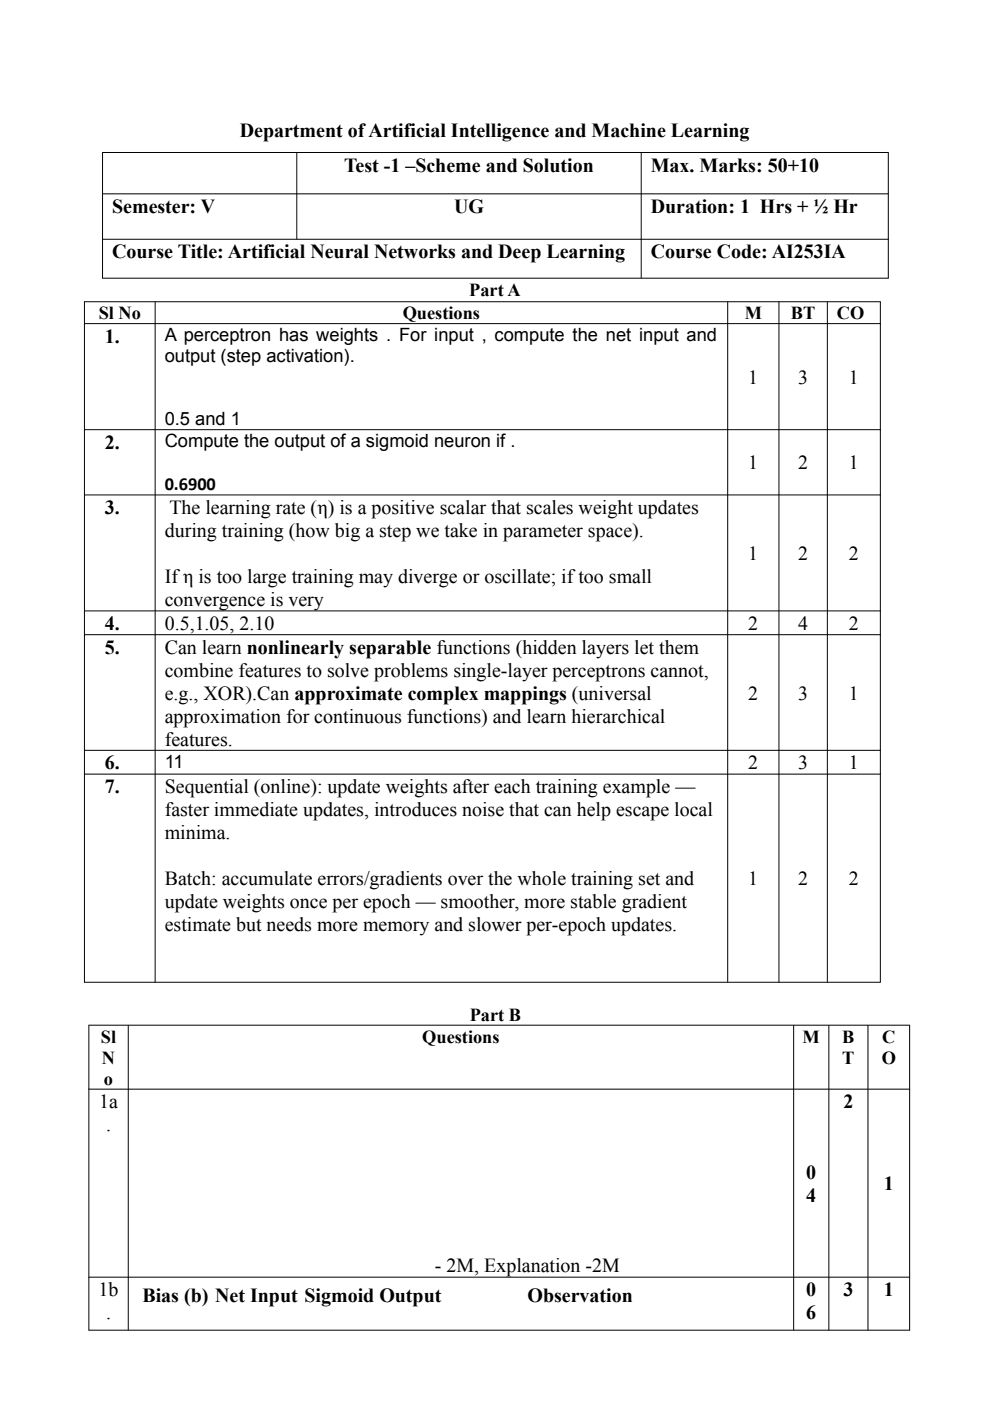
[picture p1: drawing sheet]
<svg xmlns="http://www.w3.org/2000/svg" width="210mm" height="297mm" viewBox="0 0 210 297" stroke-linecap="round" stroke-linejoin="round" font-family="sans-serif">
<defs><g id="words">
<g font-size="4.2">
<text x="50.8" y="29">Department ofArtificial Intelligence and Machine Learning</text>
<text x="72.9" y="36.4">Test -1 –Scheme and Solution</text>
<text x="138" y="36.4">Max. Marks: 50+10</text>
<text x="23.8" y="45.1">Semester: V</text>
<text x="96.3" y="45.1">UG</text>
<text x="138" y="45.1">Duration: 1 Hrs + ½ Hr</text>
<text x="23.8" y="54.8">Course Title: Artificial Neural Networks and Deep Learning</text>
<text x="138" y="54.8">Course Code: AI253IA</text>
<text x="22.2" y="72.7">1.</text>
<text x="158.7" y="81.4">1</text>
<text x="169.2" y="81.4">3</text>
<text x="180" y="81.4">1</text>
<text x="22.2" y="95.1">2.</text>
<text x="158.7" y="99.5">1</text>
<text x="169.2" y="99.5">2</text>
<text x="180" y="99.5">1</text>
<text x="22.2" y="109">3.</text>
<text x="34.9" y="113.8">during training (how big a step we take in parameter space).</text>
<text x="35.9" y="109">The learning rate (η) is a positive scalar that scales weight updates</text>
<text x="158.7" y="118.7">1</text>
<text x="169.2" y="118.7">2</text>
<text x="180" y="118.7">2</text>
<text x="34.9" y="123.7">Ifη is too large training may diverge or oscillate; if too small</text>
<text x="34.9" y="128.5">convergence is very</text>
<text x="22.2" y="133.6">4.</text>
<text x="34.9" y="133.6">0.5,1.05, 2.10</text>
<text x="158.7" y="133.6">2</text>
<text x="169.2" y="133.6">4</text>
<text x="180" y="133.6">2</text>
<text x="22.2" y="138.6">5.</text>
<text x="34.9" y="138.6">Can learn nonlinearly separable functions (hidden layers let them</text>
<text x="34.9" y="143.5">combine features to solve problems single-layer perceptrons cannot,</text>
<text x="34.9" y="148.3">e.g., XOR).Can approximate complex mappings (universal</text>
<text x="158.7" y="148.3">2</text>
<text x="169.2" y="148.3">3</text>
<text x="180" y="148.3">1</text>
<text x="34.9" y="153.2">approximation for continuous functions) and learn hierarchical</text>
<text x="34.9" y="158.1">features.</text>
<text x="22.2" y="163.1">6.</text>
<text x="158.7" y="163.1">2</text>
<text x="169.2" y="163.1">3</text>
<text x="180" y="163.1">1</text>
<text x="22.2" y="168.2">7.</text>
<text x="34.9" y="168.2">Sequential (online): update weights after each training example —</text>
<text x="34.9" y="173">faster immediate updates, introduces noise that can help escape local</text>
<text x="34.9" y="177.9">minima.</text>
<text x="34.9" y="187.7">Batch: accumulate errors/gradients over the whole training set and</text>
<text x="158.7" y="187.7">1</text>
<text x="169.2" y="187.7">2</text>
<text x="180" y="187.7">2</text>
<text x="34.9" y="192.6">update weights once per epoch — smoother, more stable gradient</text>
<text x="34.9" y="197.4">estimate but needs more memory and slower per-epoch updates.</text>
<text x="21" y="235">1a</text>
<text x="22.5" y="239.8">.</text>
<text x="178.8" y="235">2</text>
<text x="170.9" y="249.9">0</text>
<text x="170.9" y="254.8">4</text>
<text x="187.4" y="252.4">1</text>
<text x="92.2" y="269.8">- 2M, Explanation -2M</text>
<text x="20.9" y="274.8">1b</text>
<text x="30.2" y="276">Bias (b) Net Input Sigmoid Output</text>
<text x="111.9" y="276">Observation</text>
<text x="170.9" y="274.8">0</text>
<text x="178.8" y="274.8">3</text>
<text x="187.4" y="274.8">1</text>
<text x="22.5" y="279.7">.</text>
<text x="170.9" y="279.7">6</text>
</g>
<g font-size="3.9">
<text x="99.5" y="62.7">Part A</text>
<text x="20.9" y="67.7">Sl No</text>
<text x="85.4" y="67.7">Questions</text>
<text x="157.9" y="67.7">M</text>
<text x="167.7" y="67.7">BT</text>
<text x="177.4" y="67.7">CO</text>
<text x="34.9" y="72.3">A perceptron has weights . For input , compute the net input and</text>
<text x="34.9" y="76.8">output (step activation).</text>
<text x="34.9" y="90.2">0.5 and 1</text>
<text x="34.9" y="94.8">Compute the output of a sigmoid neuron if .</text>
<text x="34.9" y="103.9">0.6900</text>
<text x="34.9" y="162.8">11</text>
<text x="21.4" y="221.1">Sl</text>
<text x="89.5" y="221.1">Questions</text>
<text x="99.6" y="216.4">Part B</text>
<text x="170.2" y="221.1">M</text>
<text x="178.6" y="221.1">B</text>
<text x="187" y="221.1">C</text>
<text x="21.6" y="225.5">N</text>
<text x="178.6" y="225.5">T</text>
<text x="186.9" y="225.5">O</text>
<text x="22" y="230">o</text>
</g>
</g></defs>
<g fill="none" stroke="#000" stroke-width=".21">
<path d="M21.7 32.3h166.7M21.7 32.3v26.7M62.9 32.3v18.4M136 32.3v26.7M188.3 32.3v26.7M21.7 41.1h166.7M21.7 50.7h166.7M21.7 59h166.7M17.8 64h168.9M17.8 68.6h168.9M17.9 64v144.3M32.9 64v144.3"/>
<path d="M154.3 64v144.3M165.2 64v144.3M175.4 64v144.3M186.7 64v144.3M17.8 91.1h168.9M17.8 104.9h168.9M17.8 129.5h168.9M17.8 134.6h168.9M17.8 159.1h168.9M17.8 164.1h168.9M17.8 208.3h168.9M18.8 217.4h174.2"/>
<path d="M18.8 217.4v64.6M27.2 217.4v64.6M168.3 217.4v64.6M175.7 217.4v64.6M184 217.4v64.6M192.9 217.4v64.6M18.8 230.9h174.2M18.8 270.8h174.2M18.8 282h174.2"/>
</g>
<use href="#words"/>
</svg>
